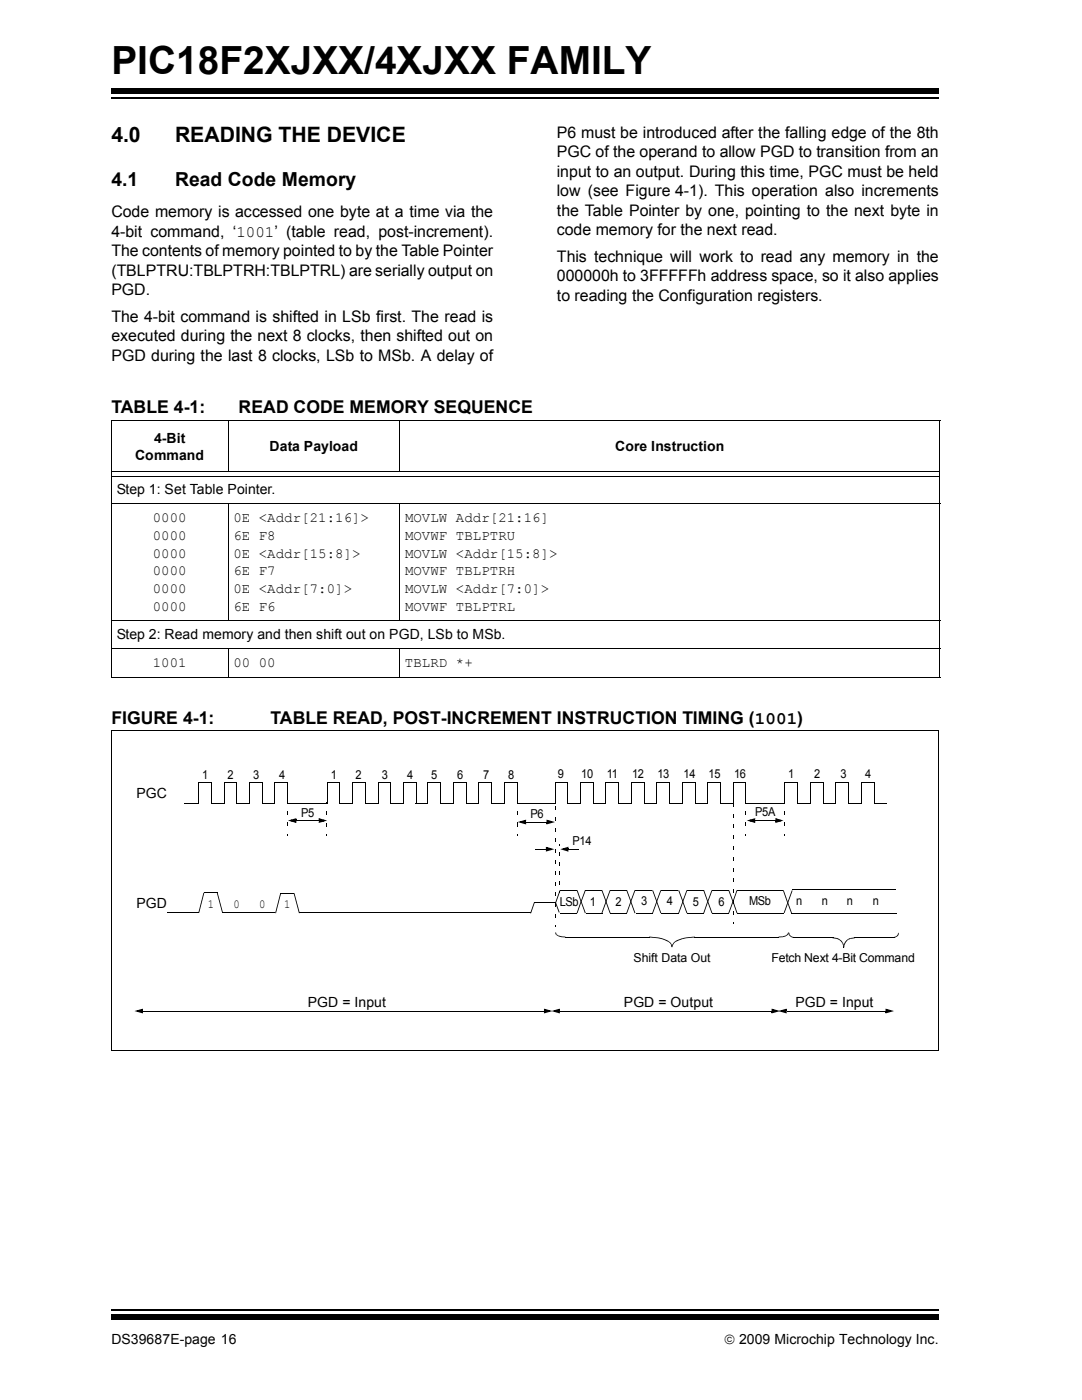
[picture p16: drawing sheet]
<svg xmlns="http://www.w3.org/2000/svg" width="216mm" height="279mm" viewBox="0 0 216 279" stroke-linecap="round" stroke-linejoin="round" font-family="sans-serif">
<defs><g id="words">
<text font-size="7.7" x="22.2" y="14.7">PIC18F2XJXX/4XJXX FAMILY</text>
<g font-size="4.2">
<text x="22.2" y="28.3">4.0</text>
<text x="34.9" y="28.3">READING THE DEVICE</text>
</g>
<g font-size="3.9">
<text x="22.2" y="37.2">4.1</text>
<text x="34.9" y="37.2">Read Code Memory</text>
</g>
<g font-size="3.5">
<text x="22.2" y="82.4">TABLE 4-1:</text>
<text x="47.6" y="82.4">READ CODE MEMORY SEQUENCE</text>
<text x="22.2" y="144.5">FIGURE 4-1:</text>
<text x="54" y="144.5">TABLE READ, POST-INCREMENT INSTRUCTION TIMING (1001)</text>
</g>
<g font-size="3.2">
<text x="111.1" y="27.5">P6 must be introduced after the falling edge of the 8th</text>
<text x="111.1" y="31.4">PGC of the operand to allow PGD to transition from an</text>
<text x="111.1" y="35.3">input to an output. During this time, PGC must be held</text>
<text x="111.1" y="39.2">low (see Figure 4-1). This operation also increments</text>
<text x="22.2" y="43.4">Code memory is accessed one byte at a time via the</text>
<text x="22.2" y="47.3">4-bit command, ‘1001’ (table read, post-increment).</text>
<text x="111.1" y="43.1">the Table Pointer by one, pointing to the next byte in</text>
<text x="111.1" y="46.9">code memory for the next read.</text>
<text x="22.2" y="51.2">The contents of memory pointed to by the Table Pointer</text>
<text x="111.1" y="52.2">This technique will work to read any memory in the</text>
<text x="22.2" y="55">(TBLPTRU:TBLPTRH:TBLPTRL) are serially output on</text>
<text x="22.2" y="58.9">PGD.</text>
<text x="111.1" y="56.1">000000h to 3FFFFFh address space, so it also applies</text>
<text x="22.2" y="64.2">The 4-bit command is shifted in LSb first. The read is</text>
<text x="111.1" y="60">to reading the Configuration registers.</text>
<text x="22.2" y="68.1">executed during the next 8 clocks, then shifted out on</text>
<text x="22.2" y="72">PGD during the last 8 clocks, LSb to MSb. A delay of</text>
</g>
<g font-size="2.8">
<text x="30.7" y="88.3">4-Bit</text>
<text x="27" y="91.8">Command</text>
<text x="53.8" y="90.1">Data Payload</text>
<text x="122.8" y="90.1">Core Instruction</text>
<text x="23.3" y="98.6">Step 1: Set Table Pointer.</text>
<text x="30.5" y="104.2">0000</text>
<text x="30.5" y="107.7">0000</text>
<text x="46.6" y="104.2">0E &lt;Addr[21:16]&gt;</text>
<text x="46.6" y="107.7">6E F8</text>
<text x="80.8" y="104.2">MOVLW Addr[21:16]</text>
<text x="80.8" y="107.7">MOVWF TBLPTRU</text>
<text x="30.5" y="111.3">0000</text>
<text x="46.6" y="111.3">0E &lt;Addr[15:8]&gt;</text>
<text x="80.8" y="111.3">MOVLW &lt;Addr[15:8]&gt;</text>
<text x="30.5" y="114.8">0000</text>
<text x="30.5" y="118.3">0000</text>
<text x="46.6" y="114.8">6E F7</text>
<text x="46.6" y="118.3">0E &lt;Addr[7:0]&gt;</text>
<text x="80.8" y="114.8">MOVWF TBLPTRH</text>
<text x="80.8" y="118.3">MOVLW &lt;Addr[7:0]&gt;</text>
<text x="30.5" y="121.8">0000</text>
<text x="46.6" y="121.8">6E F6</text>
<text x="80.8" y="121.8">MOVWF TBLPTRL</text>
<text x="23.3" y="127.5">Step 2: Read memory and then shift out on PGD, LSb to MSb.</text>
<text x="30.5" y="133.1">1001</text>
<text x="46.6" y="133.1">00 00</text>
<text x="80.8" y="133.1">TBLRD *+</text>
<text x="27.3" y="159.4">PGC</text>
<text x="27.3" y="181.2">PGD</text>
<text x="61.4" y="201">PGD = Input</text>
<text x="124.5" y="201">PGD = Output</text>
<text x="158.7" y="201">PGD = Input</text>
<text x="22.2" y="268.2">DS39687E-page 16</text>
<text x="144.5" y="268.2">© 2009 Microchip Technology Inc.</text>
</g>
<g font-size="2.5">
<text x="40.3" y="155.5">1</text>
<text x="45.4" y="155.5">2</text>
<text x="50.5" y="155.5">3</text>
<text x="55.7" y="155.5">4</text>
<text x="66" y="155.5">1</text>
<text x="70.9" y="155.5">2</text>
<text x="76.2" y="155.5">3</text>
<text x="81.2" y="155.5">4</text>
<text x="86.1" y="155.5">5</text>
<text x="91.2" y="155.5">6</text>
<text x="96.4" y="155.5">7</text>
<text x="101.4" y="155.5">8</text>
<text x="111.3" y="155.3">9</text>
<text x="116" y="155.3">10</text>
<text x="121.1" y="155.3">11</text>
<text x="126.1" y="155.3">12</text>
<text x="131.2" y="155.3">13</text>
<text x="136.4" y="155.3">14</text>
<text x="141.4" y="155.3">15</text>
<text x="146.5" y="155.3">16</text>
<text x="157.3" y="155.3">1</text>
<text x="162.4" y="155.3">2</text>
<text x="167.7" y="155.3">3</text>
<text x="172.6" y="155.3">4</text>
<text x="60.1" y="163">P5</text>
<text x="105.8" y="163.2">P6</text>
<text x="150.7" y="162.9">P5A</text>
<text x="114.2" y="168.6">P14</text>
<text x="41.5" y="181.3">1</text>
<text x="46.6" y="181.3">0</text>
<text x="51.7" y="181.3">0</text>
<text x="56.7" y="181.3">1</text>
<text x="111.7" y="180.7">LSb</text>
<text x="117.7" y="180.8">1</text>
<text x="122.8" y="180.8">2</text>
<text x="127.9" y="180.7">3</text>
<text x="133.1" y="180.7">4</text>
<text x="138.2" y="180.7">5</text>
<text x="143.3" y="180.7">6</text>
<text x="149.5" y="180.7">MSb</text>
<text x="158.8" y="180.7">n</text>
<text x="164" y="180.7">n</text>
<text x="169" y="180.7">n</text>
<text x="174.2" y="180.7">n</text>
<text x="154" y="191.9">Fetch Next 4-Bit Command</text>
<text x="126.4" y="192">Shift Data Out</text>
</g>
</g></defs>
<path d="M22.2 19.6h165.1" fill="none" stroke="#000" stroke-width=".34"/>
<path d="M22.2 17.7h165.1v1.1h-165.1z" fill="#000"/>
<path d="M22.2 260.4h165.1v5.9h-165.1z" fill="#fff"/>
<path d="M22.2 261.4h165.1" fill="none" stroke="#000" stroke-width=".34"/>
<g fill="#000">
<path d="M110.7 159.1h.2v.4h-.2zM146.2 158.5h.2v.3h-.2zM36.8 160.3h1.7v.2h-1.7zM43.3 178.2h.1l1.1 3.9-.2 .1zM57.2 166.5h.2v.3h-.2zM57.2 164.1h.2v.8h-.2zM57.2 161.8h.2v.8h-.2zM57.2 159.9h.2v.3h-.2zM58.6 178.3l.2-.1 1 4-.2 .1zM58.8 163.5h.3v.3h-.3zM57.4 163.8l1.7-.5-.1 .4-.9 .2-.1-.3 1 .2-.1 .4-.1-.4h.3v.4zM62.4 160.3h1.7v.2h-1.7z"/>
<path d="M63.6 163.3l1.7 .5-1.7 .4 .1-.4 .9-.2 .1 .3-1-.2 .1-.4 .1 .5h-.3zM63.6 163.8h.3v.2h-.3zM65.2 166.6h.1v.3h-.1zM65.2 164.2h.1v.8h-.1zM65.2 161.9h.1v.8h-.1zM65.2 160h.1v.3h-.1zM103.1 166.5h.2v.4h-.2zM103.1 164.2h.2v.8h-.2zM103.1 161.9h.2v.7h-.2zM103.1 159.9h.2v.4h-.2zM104.6 163.8h.4v.3h-.4zM103.3 164.1l1.7-.5-.1 .4-.9 .2-.1-.3 1 .2-.1 .4-.2-.4h.4v.4z"/>
<path d="M108.9 169l1.7 .5-1.7 .4 .2-.3 .8-.3 .1 .3-.9-.2v-.3l.2 .4h-.4zM108.9 169.5h.4v.2h-.4zM109.1 163.6l1.6 .5-1.6 .4 .1-.4 .9-.2 .1 .3-1-.2 .1-.4 .1 .5h-.3zM109.1 164.1h.3v.2h-.3zM110.7 160.9h.2v.7h-.2zM110.7 163.1h.2v.7h-.2zM110.7 165.2h.2v.7h-.2zM110.7 167.4h.2v.7h-.2zM110.7 169.5h.2v.7h-.2zM110.7 171.7h.2v.7h-.2zM110.7 173.8h.2v.8h-.2zM110.7 176h.2v.7h-.2z"/>
<path d="M110.7 178.2h.2v.7h-.2zM111.5 177.8h.1v.3h-.1zM111.5 175.9h.1v.6h-.1zM111.5 174h.1v.6h-.1zM111.5 172h.1v.6h-.1zM111.5 170.1h.1v.6h-.1zM111.5 168.5h.1v.3h-.1zM113.1 169.2h.3v.3h-.3zM111.8 169.5l1.6-.5-.1 .4-.9 .2v-.3l.9 .3-.1 .3-.1-.4h.3v.5zM115.1 177.7l.1-.1 .8 2.3-.1 .1zM116.7 177.6l.2 .1-.9 2.3-.1-.1zM121.7 177.6l.1 .1-.8 2.3-.2-.1z"/>
<path d="M120 177.7l.2-.1 .8 2.3-.1 .1zM126.6 177.6l.2 .1-.9 2.3-.1-.1zM125 177.7l.1-.1 .9 2.3-.2 .1zM131.8 177.6l.2 .1-.9 2.3-.2-.1zM130.1 177.7l.2-.1 .8 2.3-.1 .1zM137 177.6l.2 .1-.9 2.3-.2-.1zM135.3 177.7l.2-.1 .9 2.3-.2 .1zM140.3 177.7l.2-.1 .8 2.3-.2 .1zM142 177.6l.2 .1-.9 2.3-.2-.1zM145.3 177.7l.2-.1 .8 2.3-.1 .1zM147 177.6l.2 .1-.9 2.3-.1-.1zM146.2 160.3h.2v.7h-.2z"/>
<path d="M146.2 162.4h.2v.7h-.2zM146.2 164.6h.2v.7h-.2zM146.2 166.7h.2v.7h-.2zM146.2 168.9h.2v.7h-.2zM146.2 171h.2v.8h-.2zM146.2 173.2h.2v.7h-.2zM146.2 175.4h.2v.7h-.2zM146.2 177.5h.2v.7h-.2zM148.7 166.5h.2v.3h-.2zM148.7 164.1h.2v.8h-.2zM148.7 161.8h.2v.8h-.2zM148.7 159.9h.2v.3h-.2z"/>
<path d="M150.4 163.5h.3v.3h-.3zM149 163.8l1.7-.5-.1 .4-.9 .2-.1-.3 1 .2-.1 .4-.1-.4h.3v.4zM154.7 163.3l1.6 .5-1.6 .5 .2-.5 .8-.2 .1 .3-.9-.2v-.4l.2 .5h-.4zM154.7 163.8h.4v.2h-.4zM156.5 166.5h.2v.3h-.2zM156.5 164.1h.2v.8h-.2zM156.5 161.8h.2v.8h-.2zM156.5 159.9h.2v.3h-.2zM156.2 177.7l.2-.1 .8 2.3-.2 .1zM40.6 178.2h.2l-1 4-.2-.1zM55.9 178.2l.2 .1-1 4-.2-.1zM106.6 180.1h.1l-.7 2.2h-.2z"/>
<path d="M110.7 180.3h.2v.7h-.2zM110.7 182.4h.2v.7h-.2zM110.7 184.6h.2v.4h-.2zM110.8 186.1h.2zM111.7 177.6l.1 .1-.8 2.5-.2-.1zM110.8 186.2h.2l.1 .3h-.2zM110.9 186.5h.1l.5 .2-.1 .1zM110.8 180.2l.2-.1 .7 2h-.2zM112.7 186.9l.1 .2zM112.8 186.9l.1 .2zM111.5 186.7l1.3 .2v.2l-1.4-.2zM115.9 179.9h.1l-.8 2.4-.1-.1z"/>
<path d="M115.9 179.9h.1l.9 2.3-.2 .1zM120.9 179.9h.1l-.8 2.4-.2-.1zM120.8 179.9h.2l.8 2.3-.1 .1zM125.8 179.9h.2l-.9 2.4-.1-.1zM125.8 179.9h.1l.9 2.3-.2 .1zM129.5 186.9v.2zM129.5 186.9a6.5 6.5 0 0 1 4.3 1.2l-.1 .1-.4-.3-1.2-.5-2.6-.3zM131 179.9h.1l-.8 2.4-.2-.1zM130.9 179.9h.2l.9 2.3-.2 .1zM133.7 188.2l.1-.1 .3 .4-.2 .1zM134 188.9l.2 .1zM134.4 188.1l.4-.3 1.3-.5v.1l-1.2 .5-.4 .3-.3 .7h-.2z"/>
<path d="M133.9 188.6l.2-.1 .1 .4h-.2zM136.2 179.9h.2l-.9 2.4-.2-.1zM136.1 187.3l.8-.2v.2l-.8 .1zM136.9 187.1l1.7-.2v.2l-1.7 .2zM136.1 179.9h.2l.9 2.3-.2 .1zM138.6 186.9l.1 .2zM141.1 179.9h.2l-.8 2.4-.2-.1zM141.1 179.9h.2l.9 2.3-.2 .1zM146.2 179.9h.1l-.8 2.4-.2-.1zM146.2 179.6h.2v.8h-.2zM146.2 181.8h.2v.7h-.2zM146.2 184h.2v.3h-.2z"/>
<path d="M146.2 179.9h.1l.9 2.3-.2 .1zM155.3 186.9l.1 .2zM155.4 186.9v.2zM155.4 186.9h.7v.1l-.7 .1zM158 177.7h.2l-1.7 4.5h-.1zM156.1 186.9l.7-.2v.2l-.6 .1zM157.4 186.2h.1zM157.2 186.1l.2 .1zM157.2 186.2h.2l-.1 .3-.5 .4-.1-.2 .4-.2zM157.4 186.3l.1-.1 .1 .3-.2 .1zM157.4 186.6l.2-.1 .2 .2-.2 .2zM157 179.9h.2l.8 2.3-.1 .1z"/>
<path d="M158.4 187v.2zM157.7 186.7l.7 .3-.1 .2-.7-.3zM166.2 187.1l-.1 .2zM166.2 187.1l1.2 .3 .4 .2 .5 .7-.2 .1-.8-.9-1.1-.2zM168.3 189.1l.1 .1zM168.9 187.6l.3-.2 .1 .1-.5 .6-.4 1h-.1l.1-.8zM168.1 188.4l.2-.1 .1 .4h-.2zM168.2 188.7h.2v.4h-.1zM169.2 187.4l.4-.2 .1 .2-.4 .2zM169.6 187.2l.9-.1v.2l-.8 .1zM170.5 187.1l.1 .2zM178.3 187l.1 .2z"/>
<path d="M178.3 187l.4-.1v.2l-.3 .1zM178.6 186.9l.3-.2 .1 .2-.3 .2zM179.2 186.2l.2 .1zM179.2 186.2l.2 .1-.1 .3-.3 .3-.1-.2zM28.2 201.5h.3v.3h-.3zM26.8 201.8l1.7-.5-.1 .4-.9 .2-.1-.3 1 .3-.1 .3-.1-.4h.3v.4zM108.5 201.3l1.7 .5-1.7 .4 .2-.3 .9-.3v.3l-.9-.2 .1-.3 .1 .4h-.4zM108.5 201.8h.4v.2h-.4zM111.4 201.5h.3v.3h-.3zM110 201.8l1.7-.5-.1 .4-.9 .2-.1-.3 1 .3-.1 .3-.1-.4h.3v.4zM154 201.3l1.7 .5-1.7 .4 .1-.3 .9-.3 .1 .3-1-.2 .1-.3 .1 .4h-.3zM154 201.8h.3v.2h-.3z"/>
<path d="M156.6 201.5h.4v.3h-.4zM155.3 201.8l1.7-.5-.2 .4-.8 .2-.1-.3 .9 .3v.3l-.2-.4h.4v.4zM176.7 201.3l1.7 .5-1.7 .4 .1-.3 .9-.3 .1 .3-1-.2 .1-.3 .1 .4h-.3zM176.7 201.8h.3v.2h-.3zM22.2 262.4h165.1v1.1h-165.1z"/>
</g>
<g fill="none" stroke="#000" stroke-width=".2">
<path d="M22.1 84h165.6M22.2 84v51.1M22.3 94.1h165.2M22.3 95h165.2M45.5 83.9v10.1M79.8 83.9v10.1M187.5 84v51.1M22.1 100.6h165.6M45.5 100.5v23.4M79.8 100.5v23.4M22.1 123.8h165.6M22.1 129.5h165.6"/>
<path d="M22.1 135.1h165.6M45.5 129.4v5.8M79.8 129.4v5.8M22.3 145.8h165M22.3 145.7v64M148.8 156.1v4.3M148.8 156.1h-2.5v4.3h-2.5v-4.3h-2.6v4.3h-2.5v-4.3h-2.6v4.3h-2.5v-4.3h-2.5v4.3h-2.6v-4.3h-2.5v4.3h-2.6v-4.3h-2.5v4.3h-2.5v-4.3h-2.6v4.3h-2.5v-4.3h-2.6v4.3h-7.5M156.6 156.2v4.2M156.6 156.2h2.6v4.2h2.5v-4.2h2.6v4.2h2.5v-4.2h2.5v4.2h2.6v-4.2h2.5v4.2M187.2 145.8v64M37.1 160.4h2.5v-4.2h2.6v4.2h2.5v-4.2h2.5v4.2h2.6v-4.2h2.5v4.2h2.6v-4.2h2.5v4.2h7.9v-4.2h2.5v4.2h2.6v-4.2h2.5v4.2h2.5v-4.2h2.6v4.2h2.5v-4.2h2.6v4.2M40.7 178.2h2.6"/>
<path d="M56 178.2h2.7M59.1 163.8h4.5M82.8 160.4h2.6v-4.2h2.5v4.2h2.6v-4.2h2.5v4.2h2.5v-4.2h2.6v4.2h2.6v-4.2h2.5v4.2M105 164.1h4.1M106.8 169.5h2.1M111.8 177.6h3.3M113.4 169.5h2.2M116.7 177.6h3.4M121.7 177.6h3.4M126.8 177.6h3.3M132 177.6h3.3M137.1 177.6h3.3"/>
<path d="M142.1 177.6h3.3M147.2 177.6h9M148.8 160.4h7.8M150.7 163.8h4M158 177.6h20.6M174.4 160.4h2.5M33.3 182.2h6.4M44.4 182.2h10.5M59.8 182.2h46.2M106.6 180.1h4.3M111.7 182.2h3.4M112.8 187h16.8"/>
<path d="M116.8 182.2h3.4M121.8 182.2h3.4M126.8 182.2h3.4M132 182.2h3.5M137.1 182.2h3.4M138.6 187h16.8M142.1 182.2h3.4M147.2 182.3h9.2M157.9 182.2h21M158.2 187.1h8M170.4 187.1h8M22.2 209.7h165"/>
<path d="M28.5 201.8h80M111.7 201.8h42.3M157 201.8h19.7"/>
</g>
<g fill="#000">
<path d="M58.1 163.8l.9-.3v.5zM63.8 163.5l.8 .3-.8 .2zM103.9 164.1l.9-.3v.5zM109.1 169.2l.9 .3-.9 .2zM109.2 163.8l.9 .3-.9 .2zM112.4 169.5l.8-.3v.5zM149.6 163.8l.9-.3v.5zM154.9 163.5l.8 .3-.8 .2zM27.5 201.8l.9-.3v.5zM108.7 201.5l.9 .3-.9 .2zM110.7 201.8l.8-.3v.5zM154.1 201.5l.9 .3-.9 .2z"/>
<path d="M155.9 201.8l.9-.3v.5zM176.9 201.5l.9 .3-.9 .2z"/>
</g>
<use href="#words"/>
</svg>
